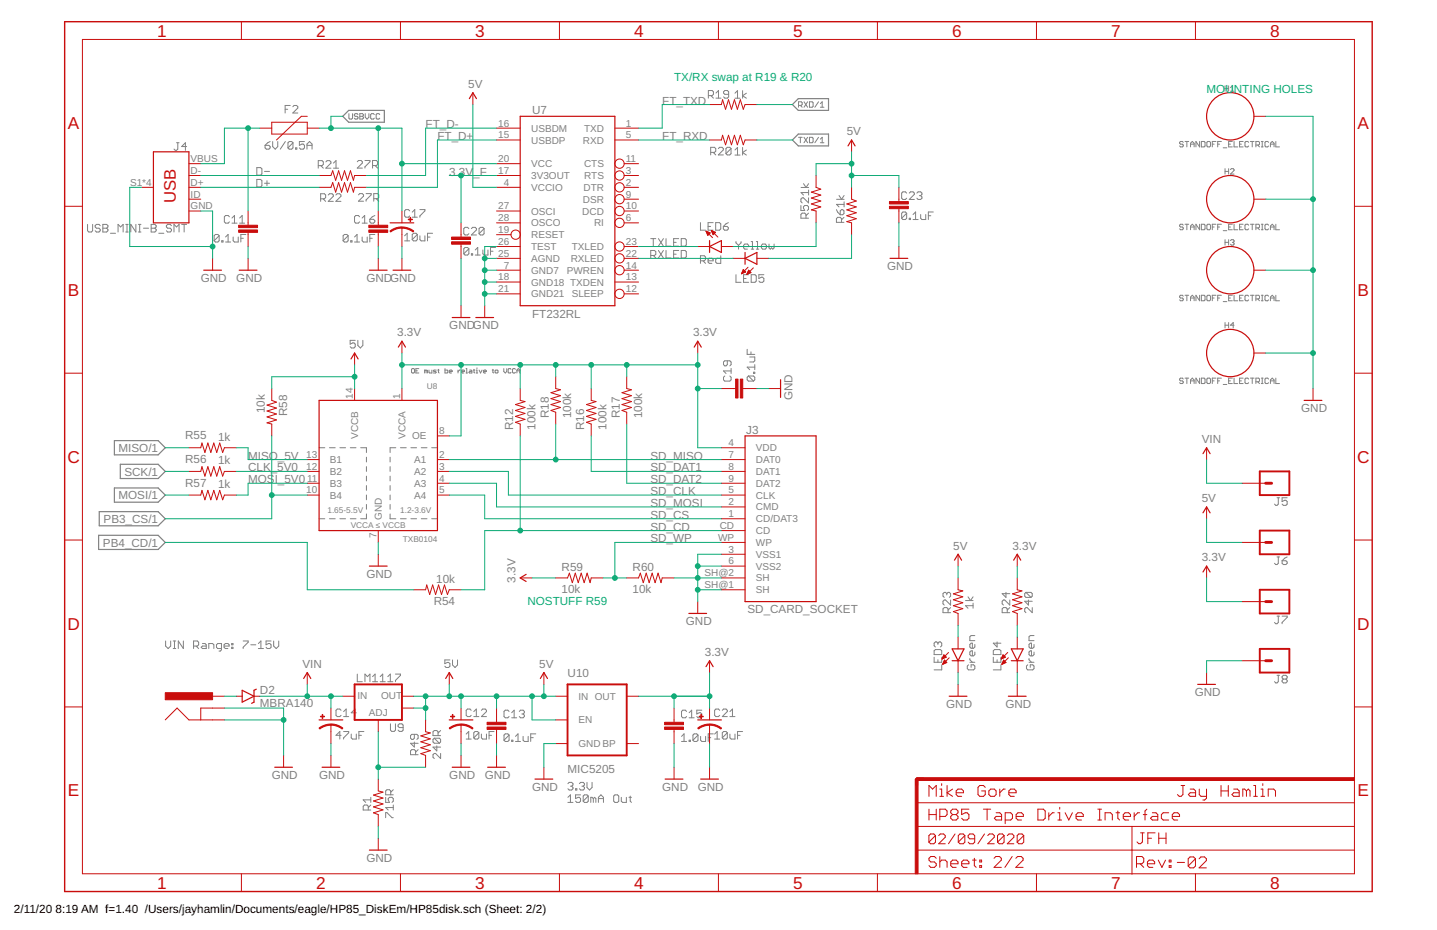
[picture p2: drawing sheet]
<svg xmlns="http://www.w3.org/2000/svg" width="432mm" height="279mm" viewBox="0 0 432 279" stroke-linecap="round" stroke-linejoin="round" font-family="sans-serif">
<defs><g id="words">
<g font-size="5.2" fill="#c90d0c">
<text x="47.2" y="11">1</text>
<text x="95" y="11">2</text>
<text x="142.8" y="11">3</text>
<text x="190.6" y="11">4</text>
<text x="238.3" y="11">5</text>
<text x="286.1" y="11">6</text>
<text x="333.9" y="11">7</text>
<text x="381.7" y="11">8</text>
<text x="20.4" y="38.7">A</text>
<text x="408" y="38.7">A</text>
<text x="20.4" y="88.9">B</text>
<text x="408" y="88.9">B</text>
<text x="20.2" y="139">C</text>
<text x="407.8" y="139">C</text>
<text x="20.2" y="189.1">D</text>
<text x="407.8" y="189.1">D</text>
<text x="20.4" y="239.3">E</text>
<text x="408" y="239.3">E</text>
<text x="47.2" y="267">1</text>
<text x="95" y="267">2</text>
<text x="142.8" y="267">3</text>
<text x="190.6" y="267">4</text>
<text x="238.3" y="267">5</text>
<text x="286.1" y="267">6</text>
<text x="333.9" y="267">7</text>
<text x="381.7" y="267">8</text>
</g>
<text font-size="5" fill="#c90d0c" x="52.9" y="60.9" transform="rotate(-90 52.9 60.9)">USB</text>
<g font-size="3.5" fill="#808080">
<text x="140.7" y="26.4">5V</text>
<text x="159.9" y="34.2">U7</text>
<text x="199" y="31.4">FT_TXD</text>
<text x="127.9" y="38.5">FT_D-</text>
<text x="254.5" y="40.6">5V</text>
<text x="131.4" y="42.1">FT_D+</text>
<text x="199" y="42.1">FT_RXD</text>
<text x="135" y="52.7">3.3V</text>
<text x="142.2" y="52.7">_F</text>
<text x="266.6" y="81.2">GND</text>
<text x="60.3" y="84.7">GND</text>
<text x="71" y="84.7">GND</text>
<text x="110.1" y="84.7">GNDGND</text>
<text x="159.9" y="95.4">FT232RL</text>
<text x="119.3" y="101.1">3.3V</text>
<text x="135" y="99">GNDGND</text>
<text x="208.2" y="101.1">3.3V</text>
<text x="79.5" y="124.2" transform="rotate(-90 79.5 124.2)">10k</text>
<text x="86.3" y="125" transform="rotate(-90 86.3 125)">R58</text>
<text x="164.9" y="125.6" transform="rotate(-90 164.9 125.6)">R18</text>
<text x="171.6" y="125.6" transform="rotate(-90 171.6 125.6)">100k</text>
<text x="186.2" y="125.6" transform="rotate(-90 186.2 125.6)">R17</text>
<text x="192.9" y="125.6" transform="rotate(-90 192.9 125.6)">100k</text>
<text x="238.1" y="120.3" transform="rotate(-90 238.1 120.3)">GND</text>
<text x="391" y="123.8">GND</text>
<text x="55.6" y="132">R55</text>
<text x="154.2" y="129.2" transform="rotate(-90 154.2 129.2)">R12</text>
<text x="160.9" y="129.2" transform="rotate(-90 160.9 129.2)">100k</text>
<text x="175.6" y="129.2" transform="rotate(-90 175.6 129.2)">R16</text>
<text x="182.3" y="129.2" transform="rotate(-90 182.3 129.2)">100k</text>
<text x="224.2" y="130.2">J3</text>
<text x="35.6" y="135.8">MISO/1</text>
<text x="65.5" y="132.4">1k</text>
<text x="361.1" y="133.1">VIN</text>
<text x="37.4" y="142.9">SCK/1</text>
<text x="55.6" y="139.1">R56</text>
<text x="65.5" y="139.5">1k</text>
<text x="74.5" y="141.6">CLK_5V0</text>
<text x="74.5" y="138.1">MISO_5V</text>
<text x="195.4" y="138.1">SD_MISO</text>
<text x="195.4" y="141.6">SD_DAT1</text>
<text x="35.6" y="150">MOSI/1</text>
<text x="55.6" y="146.2">R57</text>
<text x="65.5" y="146.6">1k</text>
<text x="74.5" y="145.2">MOS</text>
<text x="82.5" y="145.2">I_5V0</text>
<text x="195.4" y="148.7">SD_CLK</text>
<text x="195.4" y="145.2">SD_DAT2</text>
<text x="195.4" y="155.8">SD_CS</text>
<text x="195.4" y="152.3">SD_MOSI</text>
<text x="361.1" y="150.9">5V</text>
<text x="31.1" y="157.1">PB3_CS/1</text>
<text x="195.4" y="159.4">SD_CD</text>
<text x="30.9" y="164.2">PB4_CD/1</text>
<text x="195.4" y="163">SD_WP</text>
<text x="286.5" y="165.1">5V</text>
<text x="304.2" y="165.1">3.3V</text>
<text x="110.1" y="173.6">GND</text>
<text x="168.8" y="171.5">R59</text>
<text x="190.1" y="171.5">R60</text>
<text x="361.1" y="168.6">3.3V</text>
<text x="131.1" y="175.1">10k</text>
<text x="154.9" y="175" transform="rotate(-90 154.9 175)">3.3V</text>
<text x="168.8" y="178.2">10k</text>
<text x="190.1" y="178.2">10k</text>
<text x="130.3" y="181.8">R54</text>
<text x="224.6" y="184.3">SD_CARD_SOCKET</text>
<text x="206.1" y="187.8">GND</text>
<text x="211.8" y="197.1">3.3V</text>
<text x="90.9" y="200.6">VIN</text>
<text x="162" y="200.6">5V</text>
<text x="170.5" y="203.5">U10</text>
<text x="78.1" y="208.5">D2</text>
<text x="359" y="209.2">GND</text>
<text x="78.1" y="212.4">MBRA140</text>
<text x="284.3" y="212.7">GND</text>
<text x="302.1" y="212.7">GND</text>
<text x="170.5" y="232.3">MIC5205</text>
<text x="81.7" y="234.1">GND</text>
<text x="95.9" y="234.1">GND</text>
<text x="135" y="234.1">GND</text>
<text x="145.7" y="234.1">GND</text>
<text x="159.9" y="237.6">GND</text>
<text x="199" y="237.6">GND</text>
<text x="209.7" y="237.6">GND</text>
<text x="110.1" y="259">GND</text>
</g>
<g font-size="3.5" fill="#0dab76">
<text x="202.5" y="24.3">TX/RX swap at R19 &amp; R20</text>
<text x="362.6" y="27.8">MOUNTING HOLES</text>
<text x="158.5" y="181.8">NOSTUFF R59</text>
</g>
<g font-size="3.5">
<text x="4.2" y="274.2">2/11/20</text>
<text x="16.7" y="274.2">8:19 AM f=1.40 /Users/jayhamlin/Documents/eagle/HP85_DiskEm/HP85disk.sch (Sheet: 2/2)</text>
</g>
<g font-size="3" fill="#808080">
<text x="149.7" y="38">16</text>
<text x="149.7" y="41.6">15</text>
<text x="159.6" y="39.6">USBDM</text>
<text x="175.5" y="39.6">TXD</text>
<text x="188" y="38">1</text>
<text x="188" y="41.6">5</text>
<text x="159.6" y="43.1">USBDP</text>
<text x="175.1" y="43.1">RXD</text>
<text x="57.3" y="52.2">D-</text>
<text x="57.3" y="48.7">VBUS</text>
<text x="149.7" y="52.2">17</text>
<text x="149.7" y="48.7">20</text>
<text x="159.6" y="53.8">3V3OUT</text>
<text x="159.6" y="50.2">VCC</text>
<text x="175.5" y="50.2">CTS</text>
<text x="175.6" y="53.8">RTS</text>
<text x="188" y="52.2">3</text>
<text x="188" y="48.7">11</text>
<text x="39.1" y="55.8">S1*4</text>
<text x="57.3" y="55.8">D+</text>
<text x="57.3" y="59.3">ID</text>
<text x="151.4" y="55.8">4</text>
<text x="159.6" y="57.4">VCCIO</text>
<text x="175.3" y="57.4">DTR</text>
<text x="188" y="59.3">9</text>
<text x="188" y="55.8">2</text>
<text x="57.3" y="62.9">GND</text>
<text x="149.7" y="62.9">27</text>
<text x="159.6" y="64.5">OSCI</text>
<text x="175" y="64.5">DCD</text>
<text x="175.1" y="60.9">DSR</text>
<text x="188" y="62.9">10</text>
<text x="149.7" y="70">19</text>
<text x="149.7" y="66.5">28</text>
<text x="159.6" y="71.6">RESET</text>
<text x="159.6" y="68">OSCO</text>
<text x="178.5" y="68">RI</text>
<text x="188" y="66.5">6</text>
<text x="149.7" y="77.1">25</text>
<text x="149.7" y="73.6">26</text>
<text x="159.6" y="75.1">TEST</text>
<text x="171.8" y="75.1">TXLED</text>
<text x="188" y="73.6">23</text>
<text x="188" y="77.1">22</text>
<text x="151.4" y="80.7">7</text>
<text x="159.6" y="82.2">GND7</text>
<text x="159.6" y="78.7">AGND</text>
<text x="170.3" y="82.2">PWREN</text>
<text x="171.5" y="78.7">RXLED</text>
<text x="188" y="80.7">14</text>
<text x="149.7" y="84.2">18</text>
<text x="149.7" y="87.8">21</text>
<text x="159.6" y="85.8">GND18 TXDEN</text>
<text x="159.6" y="89.4">GND21</text>
<text x="171.8" y="89.4">SLEEP</text>
<text x="188" y="84.2">13</text>
<text x="188" y="87.8">12</text>
<text x="106" y="119.8" transform="rotate(-90 106 119.8)">14</text>
<text x="120.3" y="119.8" transform="rotate(-90 120.3 119.8)">1</text>
<text x="107.6" y="131.9" transform="rotate(-90 107.6 131.9)">VCCB</text>
<text x="121.8" y="131.9" transform="rotate(-90 121.8 131.9)">VCCA</text>
<text x="131.9" y="130.5">8</text>
<text x="92" y="137.6">13</text>
<text x="123.8" y="132">OE</text>
<text x="131.9" y="137.6">2</text>
<text x="218.9" y="134">4</text>
<text x="218.9" y="137.6">7</text>
<text x="227.2" y="135.6">VDD</text>
<text x="92" y="141.1">12</text>
<text x="99.1" y="139.1">B1</text>
<text x="99.1" y="142.7">B2</text>
<text x="124.5" y="139.1">A1</text>
<text x="124.5" y="142.7">A2</text>
<text x="131.9" y="141.1">3</text>
<text x="218.9" y="141.1">8</text>
<text x="227.2" y="139.1">DAT0</text>
<text x="227.2" y="142.7">DAT1</text>
<text x="92" y="148.2">10</text>
<text x="92.3" y="144.7">11</text>
<text x="99.1" y="146.2">B3</text>
<text x="99.1" y="149.8">B4</text>
<text x="124.5" y="146.2">A3</text>
<text x="124.5" y="149.8">A4</text>
<text x="131.9" y="144.7">4</text>
<text x="131.9" y="148.2">5</text>
<text x="218.9" y="148.2">5</text>
<text x="218.9" y="144.7">9</text>
<text x="227.2" y="149.8">CLK</text>
<text x="227.2" y="146.2">DAT2</text>
<text x="218.9" y="155.3">1</text>
<text x="218.9" y="151.8">2</text>
<text x="227.2" y="153.4">CMD</text>
<text x="113.2" y="161.6" transform="rotate(-90 113.2 161.6)">7</text>
<text x="114.7" y="156.1" transform="rotate(-90 114.7 156.1)">GND</text>
<text x="216.3" y="158.9">CD</text>
<text x="227.2" y="156.9">CD/DAT3</text>
<text x="227.2" y="160.5">CD</text>
<text x="215.8" y="162.5">WP</text>
<text x="218.9" y="166">3</text>
<text x="227.2" y="167.6">VSS1</text>
<text x="227.2" y="164">WP</text>
<text x="211.7" y="173.1">SH@2</text>
<text x="218.9" y="169.6">6</text>
<text x="227.2" y="171.1">VSS2</text>
<text x="211.7" y="176.7">SH@1</text>
<text x="227.2" y="178.2">SH</text>
<text x="227.2" y="174.7">SH</text>
<text x="107.4" y="210.1">IN</text>
<text x="110.8" y="215.2">ADJ</text>
<text x="114.5" y="210.1">OUT</text>
<text x="173.8" y="210.2">IN OUT</text>
<text x="173.8" y="217.4">EN</text>
<text x="173.8" y="224.5">GND BP</text>
</g>
<g font-size="2.5" fill="#808080">
<text x="128.2" y="116.7">U8</text>
<text x="98.4" y="154.1">1.65-5.5V</text>
<text x="120.2" y="154.1">1.2-3.6V</text>
<text x="105.4" y="158.7">VCCA ≤ VCCB</text>
<text x="121" y="163">TXB0104</text>
</g>
</g></defs>
<g fill="none" stroke="#808080" stroke-width=".3">
<path d="M85.7 32.8h.7M87.2 31.7h-1.5v2.3M88 32.1l.4-.4h.7l.4 .4v.3l-1.5 1.6h1.5M104.8 34.1v1.4l.3 .3h.6l.2-.3v-1.4M107.6 34.4l-.3-.3h-.6l-.2 .6 .2 .2h.6l.3 .6-.3 .3h-.6l-.2-.3M108.1 34.1h.8l.3 .3-.3 .5 .3 .6-.3 .3h-.8zM108.1 34.9h.8M109.7 34.1v1.1l.6 .6 .5-.6v-1.1M112.5 34.4l-.3-.3h-.5l-.3 .3v1.1l.3 .3h.5l.3-.3M114.1 34.4l-.3-.3h-.5l-.3 .3v1.1l.3 .3h.5l.3-.3M212.9 28.7h1.1l.4-.4v-.7l-.4-.4h-1.1v2.3M213.6 28.7l.8 .8"/>
<path d="M215.1 28l.8-.8v2.3M215.1 29.5h1.6M218.9 28.3h-1.1l-.4-.3v-.4l.4-.4h.8l.3 .4v1.5l-.3 .4h-.8l-.4-.4M220.9 28l.7-.8v2.3M220.9 29.5h1.5M223.1 27.2v2.3M224.3 28l-1.2 .8 1.2 .7M239.9 31.7h.9l.2-.3v-.5l-.2-.3h-.9v1.6M240.5 31.7l.5 .5M241.6 30.6l1.1 1.6M242.7 30.6l-1.1 1.6M243.2 30.6h.9l.2 .3v1l-.2 .3h-.9z"/>
<path d="M246 30.6l-1.1 1.6M246.5 32.2h1.1M246.5 31.1l.6-.5v1.6M368.1 25.8v1.6M368.1 26.6h1.1M369.2 25.8v1.6M369.7 26.3l.6-.5v1.6M369.7 27.4h1.1M53 42.9h.8M53.4 42.9v1.9l-.4 .4h-.3l-.4-.4M56.1 44h-1.5l1.1-1.1v2.3M77.2 50.4h1.1l.4 .3v1.5l-.4 .4h-1.1z"/>
<path d="M77.2 53.9h1.1l.4 .4v1.5l-.4 .4h-1.1zM79.5 51.5h1.5M79.5 55.1h1.5M79.7 43.7h1.1l.4 .3v.4l-.4 .4h-.8l-.3-.4zM80.2 54.3v1.5M81.2 42.5l-.8 .4-.7 .8M81.9 42.5v1.5l.8 .8 .8-.8v-1.5M85.7 42.5l-1.5 2.3M88 42.9v1.5l-.3 .4h-.8l-.4-.4M88 42.9l-.3-.4h-.8l-.4 .4v1.5M88 42.9l-1.5 1.5M88.8 44.4h.4v.4h-.4z"/>
<path d="M91.5 42.5h-1.5v1.2l.7-.4h.4l.4 .4v.7l-.4 .4h-.8l-.3-.4M92.2 43.7h1.6M92.2 44.8v-1.5l.8-.8 .8 .8v1.5M95.6 49.8h1.2l.4-.4v-.8l-.4-.3h-1.2v2.2M96.4 59.7h1.1l.4-.3v-.8l-.4-.4h-1.1v2.3M96.4 49.8l.8 .7M97.1 59.7l.8 .8M97.9 48.6l.4-.3h.8l.3 .3v.4l-1.5 1.5h1.5M98.6 58.6l.4-.4h.8l.4 .4v.4l-1.6 1.5h1.6M100.2 50.5h1.5M100.2 49l.8-.7v2.2M100.9 58.6l.4-.4h.8l.3 .4v.4l-1.5 1.5h1.5"/>
<path d="M107.4 48.6l.3-.4h.8l.4 .4v.4l-1.5 1.5h1.5M107.7 58.5l.4-.3h.8l.3 .3v.4l-1.5 1.6h1.5M109.7 48.2h1.5v.4l-1.5 1.5v.4M110 58.2h1.5v.3l-1.5 1.6v.4M112 49.7h1.1l.4-.3v-.8l-.4-.4h-1.1v2.3M112.3 59.7h1.1l.4-.4v-.8l-.4-.3h-1.1v2.3M112.7 49.7l.8 .8M113.1 59.7l.7 .8M213.6 45.8h1.1l.4-.4v-.8l-.4-.3h-1.1v2.2M214.3 45.8l.8 .7M215.9 44.6l.3-.3h.8l.4 .3v.4l-1.5 1.5h1.5M219.7 44.6v1.6l-.4 .3h-.8l-.4-.3"/>
<path d="M219.7 44.6l-.4-.3h-.8l-.4 .3v1.6M219.7 44.6l-1.6 1.6M220.9 45.1l.7-.8v2.3M220.9 46.6h1.5M223.1 44.3v2.3M224.3 45.1l-1.2 .7 1.2 .8M239.9 41.3h1.1M240.5 41.3v1.6M240.7 56.3h2.3M241.4 55.2l.8 1.1 .8-1.1M241.6 41.3l1.1 1.6M242.7 41.3l-1.1 1.6"/>
<path d="M243 59.4v1.6l-1.6-1.6h-.4l-.3 .4v.8l.3 .4M243 57.8h-2.3l.7 .8M243 57.1v1.5M243.2 41.3h.9l.2 .2v1.1l-.2 .3h-.9zM246 41.3l-1.1 1.6M246.5 42.9h1.1M246.5 41.8l.6-.5v1.6M251.4 59.9h2.2M252.1 58.7l.8 1.2 .7-1.2M272.4 58l-.3-.4h-.8l-.4 .4v1.5l.4 .4h.8l.3-.4M273.2 58l.4-.4h.8l.3 .4v.4l-1.5 1.5h1.5M275.5 58l.4-.4h.7l.4 .4v.4l-.4 .4"/>
<path d="M276.3 58.8h.3M276.6 58.8l.4 .4v.3l-.4 .4h-.7l-.4-.4M355.6 42.8l-.3-.3h-.6l-.2 .3v.2l.2 .3h.6l.3 .6-.3 .2h-.6l-.2-.2M356.1 42.5h1.1M356.6 42.5v1.6M357.7 43.3h1.1M357.7 44.1v-1.1l.6-.5 .5 .5v1.1M360.5 42.5v1.6l-1.1-1.6v1.6M361 42.5h.8l.3 .3v1.1l-.3 .2h-.8zM362.6 42.8l.3-.3h.6l.2 .3v1.1l-.2 .2h-.6l-.3-.2zM364.3 43.3h.5M365.4 42.5h-1.1v1.6"/>
<path d="M365.9 43.3h.6M367 42.5h-1.1v1.6M367.6 44.4h1M368.1 50.7v1.6M368.1 51.5h1.1M369.2 43.3h.5M369.2 50.7v1.6M369.7 50.9l.3-.2h.6l.2 .2v.3l-1.1 1.1h1.1M370.3 42.5h-1.1v1.6h1.1M370.8 42.5v1.6h1.1M372.5 43.3h.5M373.5 42.5h-1v1.6h1"/>
<path d="M375.2 42.8l-.3-.3h-.5l-.3 .3v1.1l.3 .2h.5l.3-.2M375.7 42.5h1.1M376.3 42.5v1.6M377.4 43.6h.8l.3-.3v-.5l-.3-.3h-.8v1.6M377.9 43.6l.6 .5M379 42.5h.6M379 44.1h.6M379.3 42.5v1.6M381.2 42.8l-.3-.3h-.5l-.3 .3v1.1l.3 .2h.5l.3-.2M381.7 43.3h1.1M381.7 44.1v-1.1l.6-.5 .5 .5v1.1M383.4 42.5v1.6h1.1"/>
<path d="M26.3 67.4v1.9l.4 .4h.8l.3-.4v-1.9M30.1 67.8l-.4-.4h-.7l-.4 .4v.4l.4 .4h.7l.4 .3v.4l-.4 .4h-.7l-.4-.4M30.9 67.4h1.1l.4 .4v.4l-.4 .4 .4 .3v.4l-.4 .4h-1.1zM30.9 68.6h1.1M33.2 70.1h1.5M35.5 69.7v-2.3l.7 .8 .8-.8v2.3M37.8 67.4h.7M37.8 69.7h.7M38.2 67.4v2.3M40.8 67.4v2.3l-1.5-2.3v2.3M41.6 67.4h.8M41.6 69.7h.8"/>
<path d="M42 67.4v2.3M43.1 68.6h1.5M45.4 67.4h1.1l.4 .4v.4l-.4 .4 .4 .3v.4l-.4 .4h-1.1zM45.4 68.6h1.1M47.7 70.1h1.5M51.5 67.8l-.4-.4h-.7l-.4 .4v.4l.4 .4h.7l.4 .3v.4l-.4 .4h-.7l-.4-.4M52.3 69.7v-2.3l.7 .8 .8-.8v2.3M54.6 67.4h1.5M55.3 67.4v2.3M65.8 70.8l-.3-.4h-.8l-.4 .4v1.5M65.8 70.8v1.5l-.3 .4h-.8l-.4-.4M65.8 70.8l-1.5 1.5"/>
<path d="M66.6 72.3h.4v.4h-.4zM67.8 72.7h1.5M67.8 71.2l.7-.8v2.3M68.9 65.1l-.3-.4h-.8l-.4 .4v1.6l.4 .3h.8l.3-.3M69.7 67h1.5M69.7 65.5l.8-.8v2.3M70.1 71.2v1.1l.3 .4h1.2v-1.5M72 67h1.5M72 65.5l.8-.8v2.3M72.4 71.6h.7M73.9 70.4h-1.5v2.3M104.6 70.8l-.4-.4h-.7l-.4 .4v1.5"/>
<path d="M104.6 70.8v1.5l-.4 .4h-.7l-.4-.4M104.6 70.8l-1.5 1.5M105.4 72.3h.4v.4h-.4zM106.5 72.7h1.6M106.5 71.2l.8-.8v2.3M108.1 65.1l-.4-.4h-.8l-.4 .4v1.6l.4 .3h.8l.4-.3M108.8 71.2v1.1l.4 .4h1.1v-1.5M108.8 67h1.5M108.8 65.5l.8-.8v2.3M111.1 71.6h.8M111.1 65.9h1.1l.4 .4v.4l-.4 .3h-.7l-.4-.3zM112.6 70.4h-1.5v2.3"/>
<path d="M112.6 64.7l-.7 .4-.8 .8M121.6 72.4h1.5M121.6 70.8l.7-.7v2.3M123.1 63.4l-.4-.4h-.7l-.4 .4v1.5l.4 .4h.7l.4-.4M123.9 65.3h1.5M123.9 63.7l.7-.7v2.3M125.4 70.5v1.5l-.4 .4h-.8l-.3-.4M125.4 70.5l-.4-.4h-.8l-.3 .4v1.5M125.4 70.5l-1.5 1.5M126.2 70.8v1.2l.4 .4h1.1v-1.6M126.2 63h1.5v.4l-1.5 1.5v.4M128.5 71.2h.7"/>
<path d="M130 70.1h-1.5v2.3M140.9 74.7v1.5l-.4 .4h-.8l-.3-.4M140.9 68.7l-.4-.4h-.8l-.3 .4v1.5l.3 .4h.8l.4-.4M140.9 74.7l-.4-.3h-.8l-.3 .3v1.5M140.9 74.7l-1.5 1.5M141.6 76.2h.4v.4h-.4zM141.6 68.7l.4-.4h.8l.4 .4v.4l-1.6 1.5h1.6M142.8 76.6h1.5M142.8 75.1l.8-.7v2.2M145.1 75.1v1.1l.4 .4h1.1v-1.5M145.5 68.7l-.4-.4h-.8l-.3 .4v1.5M145.5 68.7v1.5l-.4 .4h-.8l-.3-.4"/>
<path d="M145.5 68.7l-1.5 1.5M147.4 75.5h.7M148.9 74.4h-1.5v2.2M195.5 76.8h1.2l.4-.4v-.8l-.4-.4h-1.2v2.3M195.5 71.7h1.6M196.3 71.7v2.3M196.3 76.8l.8 .7M197.8 71.7l1.5 2.3M197.8 75.2l1.5 2.3M199.3 71.7l-1.5 2.3M199.3 75.2l-1.5 2.3M200.1 71.7v2.3h1.6"/>
<path d="M200.1 75.2v2.3h1.6M202.4 72.8h.8M202.4 76.4h.8M203.9 71.7h-1.5v2.3h1.5M203.9 75.2h-1.5v2.3h1.5M204.7 71.7h1.1l.4 .4v1.5l-.4 .4h-1.1zM204.7 75.2h1.1l.4 .4v1.5l-.4 .4h-1.1zM210.5 66.9v2.3h1.5M210.5 78.4h1.1l.4-.4v-.8l-.4-.4h-1.1v2.3M211.2 78.4l.8 .7M212.8 78.4h1.5v-.4l-.4-.4h-.8l-.3 .4v.7l.3 .4h.8M212.8 68h.7"/>
<path d="M214.3 66.9h-1.5v2.3h1.5M215.1 66.9h1.1l.4 .4v1.5l-.4 .4h-1.1zM216.6 76.8v2.3h-1.2l-.3-.4v-.7l.3-.4h1.2M217.4 68h1.1l.4 .4v.4l-.4 .4h-.8l-.3-.4zM218.9 66.9l-1.5 1.1M221.1 72.6v.4l.8 .7M221.9 73.7v1.1M222.7 72.6v.4l-.8 .7M223.4 74.1h1.6v-.4l-.4-.4h-.8l-.4 .4v.8l.4 .3h.8M225.7 74.8h.8M225.7 72.6h.4v2.2M227.3 74.8h.7"/>
<path d="M227.3 72.6h.3v2.2M228.8 73.7l.4-.4h.7l.4 .4v.8l-.4 .3h-.7l-.4-.3zM231.1 73.3v1.2l.4 .3 .3-.3 .4 .3 .4-.3v-1.2M240.7 61.7v1.5h1.1l-.4-1.1 .4-.4h.8l.4 .4v.8l-.4 .3M242.2 65.6v-1.2l-.4-.4h-.8l-.3 .4v1.2h2.3M243 64l-.8 .8M251.3 63l.4 .8 .8 .7M252.5 63.4l.4-.4h.3l.4 .4v.7l-.4 .4h-.7zM252.9 66.8v-1.1l-.4-.4h-.8l-.4 .4v1.1h2.3M253.6 65.3l-.7 .8M253.6 61.4h-2.2l.7 .8M253.6 60.6v1.6"/>
<path d="M272.4 64.1l-.3-.4h-.8l-.4 .4v1.5M272.4 64.1v1.5l-.3 .4h-.8l-.4-.4M272.4 64.1l-1.5 1.5M273.2 65.6h.4v.4h-.4zM274.4 66h1.5M274.4 64.5l.7-.8v2.3M276.6 64.5v1.1l.4 .4h1.2v-1.5M279 64.8h.7M280.5 63.7h-1.5v2.3M355.6 67.6l-.3-.2h-.6l-.2 .2v.3l.2 .3h.6l.3 .5-.3 .3h-.6l-.2-.3M356.1 67.4h1.1M356.6 67.4v1.6"/>
<path d="M357.7 69v-1.1l.6-.5 .5 .5v1.1M357.7 68.2h1.1M360.5 67.4v1.6l-1.1-1.6v1.6M361 67.4h.8l.3 .2v1.1l-.3 .3h-.8zM362.9 67.4h.6l.2 .2v1.1l-.2 .3h-.6l-.3-.3v-1.1zM364.3 68.2h.5M365.4 67.4h-1.1v1.6M365.9 68.2h.6M367 67.4h-1.1v1.6M367.6 69.3h1M368.1 72v1.6M368.1 72.8h1.1"/>
<path d="M369.2 72v1.6M369.2 68.2h.5M369.7 72.3l.3-.3h.6l.2 .3-.2 .5M370.3 67.4h-1.1v1.6h1.1M370.3 72.8h.3M370.6 72.8l.2 .3-.2 .5h-.6l-.3-.2M370.8 67.4v1.6h1.1M372.5 68.2h.5M373.5 67.4h-1v1.6h1M375.2 67.6l-.3-.2h-.5l-.3 .2v1.1l.3 .3h.5l.3-.3M375.7 67.4h1.1M376.3 67.4v1.6"/>
<path d="M377.4 68.5h.8l.3-.3v-.6l-.3-.2h-.8v1.6M377.9 68.5l.6 .5M379 67.4h.6M379 69h.6M379.3 67.4v1.6M381.2 67.6l-.3-.2h-.5l-.3 .2v1.1l.3 .3h.5l.3-.3M381.7 69v-1.1l.6-.5 .5 .5v1.1M381.7 68.2h1.1M383.4 67.4v1.6h1.1M221.1 82.5v2.3h1.6M223.4 83.7h.8M225 82.5h-1.6v2.3h1.6"/>
<path d="M225.7 82.5h1.2l.3 .4v1.5l-.3 .4h-1.2zM229.5 82.5h-1.5v1.2l.8-.4h.4l.3 .4v.7l-.3 .4h-.8l-.4-.4M355.6 89l-.3-.3h-.6l-.2 .6 .2 .2h.6l.3 .6-.3 .3h-.6l-.2-.3M356.1 88.7h1.1M356.6 88.7v1.7M357.7 90.4v-1.1l.6-.6 .5 .6v1.1M357.7 89.5h1.1M360.5 88.7v1.7l-1.1-1.7v1.7M361 88.7h.8l.3 .3v1.1l-.3 .3h-.8zM362.9 88.7h.6l.2 .3v1.1l-.2 .3h-.6l-.3-.3v-1.1zM364.3 89.5h.5M365.4 88.7h-1.1v1.7"/>
<path d="M365.9 89.5h.6M367 88.7h-1.1v1.7M367.6 90.6h1M368.1 96.9v1.6M368.1 97.7h1.1M369.2 96.9v1.6M369.2 89.5h.5M370.3 88.7h-1.1v1.7h1.1M370.8 88.7v1.7h1.1M370.8 97.7h-1.1l.9-.8v1.6M372.5 89.5h.5M373.5 88.7h-1v1.7h1"/>
<path d="M375.2 89l-.3-.3h-.5l-.3 .3v1.1l.3 .3h.5l.3-.3M375.7 88.7h1.1M376.3 88.7v1.7M377.4 89.8h.8l.3-.3v-.5l-.3-.3h-.8v1.7M377.9 89.8l.6 .6M379 88.7h.6M379 90.4h.6M379.3 88.7v1.7M381.2 89l-.3-.3h-.5l-.3 .3v1.1l.3 .3h.5l.3-.3M381.7 90.4v-1.1l.6-.6 .5 .6v1.1M381.7 89.5h1.1M383.4 88.7v1.7h1.1"/>
<path d="M106.7 102.3h-1.5v1.1l.8-.4h.4l.3 .4v.8l-.3 .3h-.8l-.4-.3M107.5 102.3v1.5l.8 .7 .7-.7v-1.5M123.7 111l.2-.3 .6 .3v.8l-.2 .3-.6-.3zM125 111.4h.4M125.9 110.7h-.9v1.4h.9M128 111.4l-.4-.2v.9M128 111.4v.7M128 111.4l.2-.2 .3 .2v.7M128.9 111.2v.6l.2 .3h.7v-.9M131.1 111.2h-.7l-.2 .2 .2 .2 .7 .2-.2 .3h-.7M131.5 111.2h.5M131.7 111v.8l.3 .3"/>
<path d="M133.7 110.7v1.4h.7l.2-.3-.2-.6h-.7M135 111.6h.9l-.2-.4-.7 .2v.4l.7 .3M137.6 111.2v.9M138.3 111.2l-.7 .4M138.7 111.6h.9l-.2-.4-.7 .2v.4l.7 .3M140 110.7h.3v1.4M140 112.1h.5M141.1 111.2l.7 .2v.7h-.7l-.2-.3 .2-.2h.7M142.2 111.2h.5M142.4 111v.8l.3 .3M143.1 112.1h.4M143.1 111.2h.2v.9"/>
<path d="M143.3 110.5v.2M144 111.2l.4 .9 .4-.9M145.3 111.6h.9l-.3-.4-.6 .2v.4l.6 .3M147.9 111.2h.4M148.1 111v.8l.2 .3M148.8 111.4l.6-.2 .2 .6-.6 .3zM151.4 110.7v.9l.4 .5 .5-.5v-.9M153.6 111l-.2-.3-.7 .3v.8l.2 .3 .7-.3M154.9 111l-.2-.3-.7 .3v.8l.2 .3 .7-.3M155.3 111.4h.9M155.3 112.1v-.9l.4-.5 .5 .5v.9M217.8 113l-.4 .3v.8l.4 .4h1.5l.4-.4v-.8l-.4-.3"/>
<path d="M218.5 108.4v1.1l-.3 .4h-.4l-.4-.4v-.7l.4-.4h1.5l.4 .4v.7l-.4 .4M219.7 111.4h-2.3l.8 .8M219.7 110.7v1.5M224.5 104.9v1.6h2.3M224.9 113l-.4 .3v.8l.4 .4h1.5M224.9 113h1.5l.4 .3v.8l-.4 .4M224.9 113l1.5 1.5M225.3 107.3h1.5v1.1l-.4 .4h-1.1M225.7 105.7v.8M226.4 111.8h.4v.4h-.4zM226.8 109.5v1.6M226.8 110.3h-2.3l.8 .8"/>
<path d="M355.6 113.9l-.3-.3h-.6l-.2 .3v.3l.2 .2h.6l.3 .6-.3 .2h-.6l-.2-.2M356.1 113.6h1.1M356.6 113.6v1.6M357.7 115.2v-1l.6-.6 .5 .6v1M357.7 114.4h1.1M360.5 113.6v1.6l-1.1-1.6v1.6M361 113.6h.8l.3 .3v1.1l-.3 .2h-.8zM362.9 113.6h.6l.2 .3v1.1l-.2 .2h-.6l-.3-.2v-1.1zM364.3 114.4h.5M365.4 113.6h-1.1v1.6M365.9 114.4h.6M367 113.6h-1.1v1.6"/>
<path d="M367.6 115.5h1M369.2 114.4h.5M370.3 113.6h-1.1v1.6h1.1M370.8 113.6v1.6h1.1M372.5 114.4h.5M373.5 113.6h-1v1.6h1M375.2 113.9l-.3-.3h-.5l-.3 .3v1.1l.3 .2h.5l.3-.2M375.7 113.6h1.1M376.3 113.6v1.6M377.4 114.7h.8l.3-.3v-.5l-.3-.3h-.8v1.6M377.9 114.7l.6 .5M379 113.6h.6"/>
<path d="M379 115.2h.6M379.3 113.6v1.6M381.2 113.9l-.3-.3h-.5l-.3 .3v1.1l.3 .2h.5l.3-.2M381.7 115.2v-1l.6-.6 .5 .6v1M381.7 114.4h1.1M383.4 113.6v1.6h1.1M95.9 134.5h1.7M99 134.5h1.7M102.1 134.5h1.7M105.3 134.5h1.7M108.4 134.5h1.7v1.5M110.1 137.4v1.4"/>
<path d="M117.2 137.4v1.4M118.9 134.5h-1.7v1.5M120.3 134.5h1.8M123.5 134.5h1.7M126.6 134.5h1.7M129.7 134.5h1.7M95.9 155.9h1.7M99 155.9h1.7M102.1 155.9h1.7M105.3 155.9h1.7M110.1 154.4v1.5h-1.7M110.1 140.2v1.4"/>
<path d="M110.1 143v1.5M110.1 145.9v1.4M110.1 148.7v1.5M110.1 151.6v1.4M117.2 154.4v1.5h1.7M117.2 140.2v1.4M117.2 143v1.5M117.2 145.9v1.4M117.2 148.7v1.5M117.2 151.6v1.4M120.3 155.9h1.8M123.5 155.9h1.7"/>
<path d="M126.6 155.9h1.7M129.7 155.9h1.7M383.7 149.5h.8M384.1 149.5v1.9l-.4 .4h-.4l-.3-.4M386.8 149.5h-1.5v1.2l.7-.4h.4l.4 .4v.7l-.4 .4h-.8l-.3-.4M284.5 178.4l-.4-.4h-.4l-.3 .4v.7l.3 .4M284.5 178.4l.4-.4h.4l.3 .4v.7l-.3 .4M284.5 178.4v.3M290.9 179.3l.7 1.1 .8-1.1M302.3 178v1.5l-1.2-1.1h2.3M308.3 178h1.5l.4 .4v.7l-.4 .4M308.3 178l-.4 .4v.7l.4 .4h1.5"/>
<path d="M308.3 178l1.5 1.5M383.7 167.3h.8M384.1 167.3v1.9l-.4 .4h-.4l-.3-.4M385.3 168.5h1.1l.4 .3v.4l-.4 .4h-.8l-.3-.4zM386.8 167.3l-.8 .4-.7 .8M49.8 192.6v1.5l.7 .7 .8-.7v-1.5M52 194.8h.8M52 192.6h.8M52.4 192.6v2.2M55.1 192.6v2.2l-1.5-2.2v2.2M58.2 194.1h1.1l.4-.4v-.7l-.4-.4h-1.1v2.2M58.9 194.1l.8 .7"/>
<path d="M60.8 193.3h.8l.4 .4v1.1h-1.2l-.3-.3 .3-.4h1.2M62.7 194.8v-1.5h1.2l.4 .4v1.1M66.5 194.8h-1.1l-.4-.3v-.8l.4-.4h1.1v1.9l-.3 .4h-.4M67.3 194.1h1.6v-.4l-.4-.4h-.8l-.4 .4v.8l.4 .3h.8M69.6 194.5h.4v.3h-.4zM69.6 193.3h.4v.4h-.4zM73.1 192.6h1.5v.4l-1.5 1.5v.3M75.4 193.7h1.5M77.6 194.8h1.6M77.6 193.3l.8-.7v2.2M81.4 192.6h-1.5v1.1l1.2-.4 .3 .4v.8l-.3 .3h-.8l-.4-.3M82.2 192.6v1.5l.8 .7 .8-.7v-1.5"/>
<path d="M135.2 198.3h-1.5v1.1l.7-.4h.4l.4 .4v.8l-.4 .3h-.8l-.3-.3M136 198.3v1.5l.7 .7 .8-.7v-1.5M280.7 197.4v1.6h2.3v-1.6M280.7 195.5l.4-.3h1.5l.4 .3v1.2h-2.3zM281.8 193.2l.4-.4h.4l.4 .4v.8l-.4 .4M281.8 193.2l-.3-.4h-.4l-.4 .4v.8l.4 .4M281.8 193.2v.4M281.8 198.2v.8M283 199.7v1.6h-2.3M284.9 184.1v-1.2l-.4-.4h-.8l-.3 .4v1.2h2.2M285.6 180.3v1.5l-1.5-1.5h-.4l-.3 .3v.8l.3 .4M285.6 182.5l-.7 .8"/>
<path d="M290.1 180.4h2.3M291 199.7l-.3 .4v.8l.3 .4h1.5l.4-.4v-.8l-.4-.4h-.7v.8M291.4 199h1.5M291.4 197.8v.4l.8 .8M292.4 182h-2.3l.8 .7M292.4 181.2v1.5M292.9 193.6v.8l-.4 .4h-.7l-.4-.4v-.8l.4-.4h.4v1.6M292.9 195.9v.8l-.4 .3h-.7l-.4-.3v-.8l.4-.4h.4v1.5M292.9 190.9h-1.1l-.4 .4v1.2h1.5M298.5 197.4v1.6h2.3v-1.6M298.5 195.5l.4-.3h1.5l.4 .3v1.2h-2.3zM299.6 192.8v1.6l-1.1-1.2h2.3"/>
<path d="M299.6 198.2v.8M300.8 199.7v1.6h-2.3M302.7 184.1v-1.2l-.4-.4h-.8l-.4 .4v1.2h2.3M303.4 180.3v1.5l-1.5-1.5h-.4l-.4 .3v.8l.4 .4M303.4 182.5l-.7 .8M308.8 199.7l-.4 .4v.8l.4 .4h1.5l.4-.4v-.8l-.4-.4h-.7v.8M309 180.3v1.5l-1.1-1.2h2.3M309.2 199h1.5M309.2 197.8v.4l.7 .8M310.2 182.5v1.6l-1.5-1.6h-.4l-.4 .4v.8l.4 .4M310.7 195.9v.8l-.4 .3h-.7l-.4-.3v-.8l.4-.4h.3v1.5M310.7 193.6v.8l-.4 .4h-.7l-.4-.4v-.8l.4-.4h.3v1.6"/>
<path d="M310.7 190.9h-1.1l-.4 .4v1.2h1.5M383.7 185.1h.8M384.1 185.1v1.9l-.4 .4h-.4l-.3-.4M385.3 185.1h1.5v.4l-1.5 1.5v.4M102.5 213.4l-.4-.4h-.8l-.3 .4v1.5l.3 .4h.8l.4-.4M103.3 219.8h1.5v.4l-1.5 1.5v.3M103.3 213.8l.7-.8v2.3M103.3 215.3h1.5M107.1 214.1h-1.6l1.2-1.1v2.3M107.4 202.5v2.3h1.5M109.3 219.8h-1.5v2.2M109.7 204.8v-2.3l.7 .8 .8-.8v2.3"/>
<path d="M112 204.8h1.5M112 203.3l.7-.8v2.3M114.2 204.8h1.6M114.2 203.3l.8-.8v2.3M116.5 204.8h1.5M116.5 203.3l.8-.8v2.3M117.3 217.5v1.9l.4 .3h.7l.4-.3v-1.9M118.8 202.5h1.5v.4l-1.5 1.5v.4M121.1 218.6h-1.1l-.4-.4v-.4l.4-.3h.8l.3 .3v1.6l-.3 .3h-.8l-.4-.3M132.4 219.5l-.8 .7M141.6 213.4l-.4-.4h-.7l-.4 .4v1.5l.4 .4h.7l.4-.4M142.4 215.3h1.5"/>
<path d="M142.4 213.8l.7-.8v2.3M144.7 213.4l.3-.4h.8l.4 .4v.4l-1.5 1.5h1.5M148.5 219.8h-1.5v2.2M153 213.7l-.4-.3h-.8l-.4 .3v1.6l.4 .3h.8l.4-.3M153.8 215.6h1.5M153.8 214.1l.7-.7v2.2M156 213.7l.4-.3h.8l.4 .3v.4l-.4 .4M156.8 214.5h.4M157.2 214.5l.4 .4v.4l-.4 .3h-.8l-.4-.3M206.3 213.7l-.4-.3h-.7l-.4 .3v1.6l.4 .3h.7l.4-.3M207.1 215.6h1.5M207.1 214.1l.7-.7v2.2"/>
<path d="M210.9 213.4h-1.5v1.1l.7-.4h.4l.4 .4v.8l-.4 .3h-.7l-.4-.3M216.3 213.4l-.4-.4h-.8l-.4 .4v1.5l.4 .4h.8l.4-.4M217 213.4l.4-.4h.8l.3 .4v.4l-1.5 1.5h1.5M219.3 215.3h1.6M219.3 213.8l.8-.8v2.3M223.1 219.8h-1.5v2.2M383.7 202.9h.8M384.1 202.9v1.9l-.4 .4h-.4l-.3-.4M385.6 204l-.3 .4v.4l.3 .4h.8l.4-.4v-.4l-.4-.4M385.6 204l-.3-.4v-.3l.3-.4h.8l.4 .4v.3l-.4 .4M385.6 204h.8M102.5 220.9h-1.5l1.1-1.1v2.2"/>
<path d="M105.5 220.5v1.2l.4 .3h1.2v-1.5M107.8 220.9h.8M111.4 239.5v1.6M115.9 239.5v1.6h1.1l-.4-1.2 .4-.4h.8l.4 .4v.8l-.4 .4M117.4 238.8v-1.2l-.4-.3h-.7l-.4 .3v1.2h2.3M118.2 237.3l-.8 .7M124.5 220.6v1.2l-.4 .3h-.4l-.3-.3v-.8l.3-.4h1.6l.3 .4v.8l-.3 .3M124.5 222.9v1.5l-1.1-1.1h2.2M124.9 226.7v-1.1l-.4-.4h-.8l-.3 .4v1.1h2.2M125.6 225.2l-.7 .8M130.5 221.8h1.5l.4 .3v.8l-.4 .4M130.5 221.8l-.4 .3v.8l.4 .4h1.5"/>
<path d="M130.5 221.8l1.5 1.5M131.3 224.1v1.5l-1.2-1.1h2.3M131.6 221v-1.1l-.3-.4h-.8l-.4 .4v1.1h2.3M132.4 226.4v1.5l-1.5-1.5h-.4l-.4 .3v.8l.4 .4M140.1 220.5l.7-.7v2.2M140.1 222h1.5M143.9 220.2v1.5l-.4 .3h-.8l-.3-.3M143.9 220.2l-.4-.4h-.8l-.3 .4v1.5M143.9 220.2l-1.5 1.5M144.7 220.5v1.2l.3 .3h1.2v-1.5M147 220.9h.7M153 220.9l-.4-.4h-.8l-.4 .4v1.5"/>
<path d="M153 220.9v1.5l-.4 .4h-.8l-.4-.4M153 220.9l-1.6 1.5M153.8 222.4h.3v.4h-.3zM154.9 222.8h1.5M154.9 221.2l.8-.7v2.3M157.2 221.2v1.2l.4 .4h1.1v-1.6M159.5 221.6h.7M161 220.5h-1.5v2.3M170.6 235.4l.4-.3h.8l.4 .3v.4l-.4 .4M170.6 239.5l.8-.7v2.3M171.4 236.2h.4M171.8 236.2l.4 .4v.4l-.4 .3h-.8l-.4-.3"/>
<path d="M173 237h.3v.3h-.3zM174.1 235.4l.4-.3h.7l.4 .3v.4l-.4 .4M174.5 238.8h-1.5v1.1l.7-.4h.4l.4 .4v.8l-.4 .4h-.8l-.3-.4M174.9 236.2h.3M175.2 236.2l.4 .4v.4l-.4 .3h-.7l-.4-.3M176.4 235.1v1.5l.7 .7 .8-.7v-1.5M176.8 239.2v1.5l-.4 .4h-.8l-.4-.4M176.8 239.2l-.4-.4h-.8l-.4 .4v1.5M176.8 239.2l-1.6 1.5M178.3 239.9l.4-.4 .3 .4v1.2M178.3 239.9l-.4-.4h-.4v1.6M178.3 239.9v1.2"/>
<path d="M179.8 239.9h1.5M184.4 239.2l.4-.4h.7l.4 .4v1.5l-.4 .4h-.7l-.4-.4zM186.7 239.5v1.2l.4 .4h1.1v-1.6M189 239.5h.7M189.4 239.2v1.5l.3 .4M204.8 222.8h1.5M204.8 221.2l.7-.7v2.3M207.1 222.4h.4v.4h-.4zM209.7 220.9l-.3-.4h-.8l-.4 .4v1.5M209.7 220.9v1.5l-.3 .4h-.8l-.4-.4M209.7 220.9l-1.5 1.5M210.5 221.2v1.2l.4 .4h1.1v-1.6"/>
<path d="M212.8 221.6h.8M214.3 220.5h-1.5v2.3M214.7 222h1.6M214.7 220.5l.8-.7v2.2M218.5 220.2v1.5l-.3 .3h-.8l-.4-.3M218.5 220.2l-.3-.4h-.8l-.4 .4v1.5M218.5 220.2l-1.5 1.5M219.3 220.5v1.2l.4 .3h1.2v-1.5M221.6 220.9h.8M110.7 243.4v-1.2l-.4-.3h-.8l-.4 .3v1.2h2.3M111.4 241.9l-.7 .7M111.4 240.3h-2.3l.8 .8"/>
<path d="M115.9 245.7v-1.6h.4l1.5 1.6h.4M118.2 242.6h-2.3l.7 .8M118.2 241.9v1.5M170.6 241.1h1.6M179.8 241.1v-1.6l.8-.7 .7 .7v1.6"/>
</g>
<path d="M103 34.9l1.8-1.7h10.7v3.5h-10.7zM238.1 31.4l1.8-1.8h9.1v3.6h-9.1zM238.1 42.1l1.8-1.8h9.1v3.5h-9.1zM34.4 132.4h13.1l2.2 2.1-2.2 2.2h-13.1zM36.2 139.5h11.3l2.2 2.1-2.2 2.2h-11.3zM29.8 153.7h17.7l2.2 2.2-2.2 2.1h-17.7zM34.4 146.6h13.1l2.2 2.1-2.2 2.2h-13.1zM29.6 160.8h17.9l2.2 2.2-2.2 2.1h-17.9z" fill="none" stroke="#808080" stroke-width=".36"/>
<g fill="none" stroke="#c90d0c" stroke-width=".3">
<path d="M24.8 11.9h382.2v250.6h-382.2zM72.5 6.5v5.4M120.3 6.5v5.4M168.1 6.5v5.4M215.9 6.5v5.4M263.7 6.5v5.4M311.4 6.5v5.4M359.2 6.5v5.4M78.1 38.5h3.6M81.7 36.7h10.6v3.6h-10.6zM92.3 34.9h-1.7l-7.5 7.2M92.3 38.5h3.6"/>
<path d="M142.1 27.9v3.5M149.2 38.5h7.1M184.8 38.5h7.1M213.2 31.4h3.6l.3-1.4 .9 2.8 .9-2.8 .9 2.8 .9-2.8 .9 2.8 .9-2.8 .9 2.8 .5-1.4h3.5M376.8 34.9h3.5M42.5 56.3h3.6M56.8 52.7h3.5M56.8 56.3h3.5M56.8 59.8h3.5M56.8 49.2h3.5M95.9 52.7h3.5l.6-1.4 .9 2.9 .8-2.9 .9 2.9 .9-2.9 .9 2.9 .9-2.9 .9 2.9 .4-1.5h3.5M95.9 56.3h3.5l.6-1.4 .9 2.8 .8-2.8 .9 2.8 .9-2.8 .9 2.8 .9-2.8 .9 2.8 .4-1.4h3.5"/>
<path d="M149.2 42.1h7.1M149.2 52.7h7.1M149.2 56.3h7.1M149.2 49.2h7.1M184.8 42.1h7.1M187.5 52.7h4.4M187.5 56.3h4.4M187.5 59.8h4.4M187.5 49.2h4.4M213.2 42.1h3.6l.3-1.5 .9 2.9 .9-2.9 .9 2.9 .9-2.9 .9 2.9 .9-2.9 .9 2.9 .5-1.4h3.5M245.2 52.7v3.6l1.4 .5-2.8 .9 2.8 .9-2.8 .9 2.8 .9-2.8 .9 2.8 .9-2.8 .9 1.4 .3v3.6M255.9 56.3v3.5l1.4 .6-2.8 .9 2.8 .9-2.8 .9 2.8 .8-2.8 .9 2.8 .9-2.8 .9 1.4 .4v3.5"/>
<path d="M255.9 42.1v3.5M270.1 56.3v4.3M376.8 59.8h3.5M19.4 62h5.4M56.8 63.4h3.5M63.9 77.6v3.6M74.5 63.4v4.3M74.5 69.8v4.3M74.5 77.6v3.6M113.7 63.4v4.3M113.7 69.8v4.3M113.7 77.6v3.6"/>
<path d="M120.8 63.4v3.6M120.8 68.4v5.7M120.8 77.6v3.6M138.5 67v4.2M138.5 73.4v4.2M149.2 77.6h7.1M149.2 74.1h7.1M149.2 70.5h4.3M149.2 63.4h7.1M149.2 67h7.1M187.5 77.6h4.4M187.5 74.1h4.4"/>
<path d="M187.5 63.4h4.4M187.5 67h4.4M209.7 74.1h3.5M212.2 69.4l1.9 2M212.2 69.4l1.2 .6-.7 .7M212.2 69.4l.5 1.3M212.2 69.6h.3M212.3 69.8h.6M212.4 70h.9M212.4 70.1h.8M212.5 70.3h.5M212.6 70.5h.3"/>
<path d="M212.7 70.7h.1M213.7 69.3l2 1.9M213.7 69.3l1.3 .5-.7 .7M213.7 69.3l.6 1.2M213.8 69.4h.3M213.9 69.6h.6M214 69.8h.9M214 70h.8M214.1 70.1h.6M214.2 70.3h.3M214.3 70.5h.1M216.8 74.1h3.5"/>
<path d="M220.3 77.6h3.6M227.4 77.6h3.6M270.1 62.7v4.3M270.1 74.1v3.5M407 62h5.3M138.5 91.8v3.6M145.6 91.8v3.6M149.2 81.2h7.1M149.2 84.7h7.1M149.2 88.3h7.1M184.8 84.7h7.1M187.5 81.2h4.4"/>
<path d="M187.5 88.3h4.4M222.9 82.1h.2M222.9 81.9h.6M223 81.8h.9M223.1 81.6h.8M223.2 81.4h.6M223.3 81.2h.3M223.3 81h.1M223.4 81l.7 .7-1.3 .6zM224.5 82.3h.2M224.5 82.1h.6M224.6 81.9h.9"/>
<path d="M224.7 81.8h.8M224.8 80.3l-2 2M224.8 81.6h.5M224.9 81.4h.3M224.9 81.2h.1M225 81.2l.7 .7-1.3 .5M225 81.2l-.6 1.2M226.4 80.5l-2 1.9M376.8 81.2h3.5M19.4 112.1h5.4M81.7 116.7v3.6l1.4 .5-2.9 .9 2.9 .9-2.9 .9 2.9 .9-2.9 .9 2.9 .9-2.9 .8 1.5 .4v3.6M106.6 106.1v3.5"/>
<path d="M106.6 116.7v3.6M120.8 102.5v3.6M120.8 116.7v3.6M156.3 116.7v3.6l1.5 .3-2.9 .9 2.9 .9-2.9 .9 2.9 .9-2.9 .9 2.9 .9-2.9 .9 1.4 .5v3.6M167 113.2v3.5l1.4 .4-2.8 .9 2.8 .9-2.8 .9 2.8 .8-2.8 .9 2.8 .9-2.8 .9 1.4 .5v3.6M177.7 116.7v3.6l1.4 .3-2.9 .9 2.9 .9-2.9 .9 2.9 .9-2.9 .9 2.9 .9-2.9 .9 1.5 .5v3.6M188.3 113.2v3.5l1.4 .4-2.8 .9 2.8 .9-2.8 .9 2.8 .8-2.8 .9 2.8 .9-2.8 .9 1.4 .5v3.6M209.7 102.5v3.6M216.8 116.7h4.2M223.2 116.7h4.2M231 116.7h3.5M376.8 106.1h3.5"/>
<path d="M394.5 116.7v3.6M407 112.1h5.3M56.8 134.5h3.5l.4-1.4 .9 2.8 .9-2.8 .9 2.8 .8-2.8 .9 2.8 .9-2.8 .9 2.8 .5-1.4h3.6M92.3 138.1h3.6M131.4 138.1h3.6M131.4 131h3.6M216.8 138.1h7.1M216.8 134.5h7.1M362.6 134.5v3.6M56.8 141.6h3.5l.4-1.4 .9 2.8 .9-2.8 .9 2.8 .8-2.8 .9 2.8 .9-2.8 .9 2.8 .5-1.4h3.6M56.8 148.7h3.5l.4-1.4 .9 2.9 .9-2.9 .9 2.9 .8-2.9 .9 2.9 .9-2.9 .9 2.9 .5-1.5h3.6M92.3 141.6h3.6"/>
<path d="M92.3 145.2h3.6M92.3 148.7h3.6M113.7 159.4v3.6M131.4 141.6h3.6M131.4 145.2h3.6M131.4 148.7h3.6M216.8 141.6h7.1M216.8 145.2h7.1M216.8 148.7h7.1M216.8 155.9h7.1M216.8 152.3h7.1M216.8 159.4h7.1"/>
<path d="M362.6 152.3v3.6M373.2 145.2h7.1M19.4 162.2h5.4M113.7 166.5v3.6M124.3 177.2h3.6l.3-1.5 .9 2.9 .9-2.9 .9 2.9 .9-2.9 .9 2.9 .9-2.9 .9 2.9 .5-1.4h3.5M156.3 173.6h3.6M167 173.6h3.5l.6-1.4 .9 2.8 .9-2.8 .9 2.8 .8-2.8 .9 2.8 .9-2.8 .9 2.8 .4-1.4h3.5M188.3 173.6h3.6l.5-1.4 .9 2.8 .9-2.8 .9 2.8 .9-2.8 .8 2.8 .9-2.8 .9 2.8 .4-1.4h3.5M216.8 166.5h7.1M216.8 170.1h7.1M216.8 163h7.1M216.8 177.2h7.1"/>
<path d="M216.8 173.6h7.1M287.9 166.5v3.6M287.9 173.6v3.6l1.4 .3-2.8 .9 2.8 .9-2.8 .9 2.8 .9-2.8 .9 2.8 .9-2.8 .8 1.4 .6v3.6M305.7 166.5v3.6M305.7 173.6v3.6l1.4 .3-2.9 .9 2.9 .9-2.9 .9 2.9 .9-2.9 .9 2.9 .9-2.9 .8 1.5 .6v3.6M362.6 170.1v3.5M373.2 163h7.1M407 162.2h5.3M209.7 180.7v3.6M213.2 198.5v3.6M283.1 198h.1M283.2 197.8h.3"/>
<path d="M283.3 197.6h.7M283.3 197.4h1M283.3 199.4h.3M283.4 197.3h.7M283.4 199.2h.6M283.5 197.1h.5M283.5 199.1h1M283.5 196.9h.3M283.6 198.9h.8M283.6 198.7h.6M283.7 198.5h.3M283.8 198.3l-.5 1.3"/>
<path d="M283.8 198.3l.7 .8M283.8 198.3v.1M284.3 197.4l-.7-.7-.5 1.3M284.3 197.4l-1.2 .6M284.5 199.1l-1.2 .5M285 196l-1.9 2M285.2 197.6l-1.9 2M287.9 191.4v3.5M287.9 198.5v3.6M300.9 198h.1M300.9 197.8h.4M301 197.6h.7"/>
<path d="M301.1 197.4h1M301.1 199.4h.3M301.2 197.3h.7M301.2 199.2h.6M301.2 197.1h.5M301.3 199.1h.9M301.3 196.9h.2M301.3 198.9h.8M301.4 196.7l.7 .7-1.2 .6zM301.4 198.7h.5M301.5 198.5h.3M301.6 198.3l-.6 1.3"/>
<path d="M301.6 198.3l.7 .8-1.3 .5M301.6 198.3v.1M302.8 196l-1.9 2M303 197.6l-2 2M305.7 191.4v3.5M305.7 198.5v3.6M373.2 180.7h7.1M373.2 198.5h7.1M19.4 212.4h5.4M49.7 216.3l3.5-3.6 3.6 3.6h10.6M63.9 209.2h3.5M67.4 212.7h-7.1v3.6"/>
<path d="M71 209.2h1.8M76.3 209.2h1.8M92.3 202.1v3.5M99.4 212.7v3.6M99.4 217.7v5.7M103 209.2h3.6M113.7 216.3v3.5M120.8 209.2h3.5M120.8 212.7h3.5M127.9 216.3v3.5l1.4 .4-2.9 .9 2.9 .9-2.9 .9 2.9 .9-2.9 .8 2.9 .9-2.9 .9 1.5 .5v3.6M135 202.1v3.5M138.5 212.7v3.6"/>
<path d="M138.5 217.7v5.7M149.2 212.7v4.3M149.2 219.1v4.3M163.4 202.1v3.5M167 209.2h3.5M167 216.3h3.5M188.3 209.2h3.6M202.5 212.7v4.3M202.5 219.1v4.3M213.2 212.7v3.6M213.2 217.7v5.7M287.9 205.6v3.6"/>
<path d="M305.7 205.6v3.6M362.6 202.1v3.5M407 212.4h5.3M85.2 226.9v3.6M99.4 226.9v3.6M113.7 234.1v3.5l1.4 .4-2.9 .9 2.9 .9-2.9 .8 2.9 .9-2.9 .9 2.9 .9-2.9 .9 1.5 .5v3.6M138.5 226.9v3.6M149.2 226.9v3.6M163.4 230.5v3.6M167 223.4h3.5M188.3 223.4h3.6M202.5 230.5v3.6"/>
<path d="M213.2 230.5v3.6M279.1 239.2v-3.2l1.1 1.1 1.1-1.1v3.2M282.4 237.1h.6v2.1M282.4 239.2h1.1M283 235.4v.6M284.6 236v3.2M286.2 237.1l-1.6 1.1 1.6 1M287.3 238.2h2.2v-.6l-.5-.5h-1.1l-.6 .5v1.1l.6 .5h1.1M296.1 236.5l-.6-.5h-1.1l-.5 .5v2.2l.5 .5h1.1l.6-.5v-1.1h-1.1M297.7 237.1h1.1l.5 .5v1.1l-.5 .5h-1.1l-.6-.5v-1.1zM300.4 237.1v2.1M302 237.1h-.5l-1.1 1.1"/>
<path d="M303.1 238.2h2.2v-.6l-.5-.5h-1.1l-.6 .5v1.1l.6 .5h1.1M354.9 236h1.1M355.5 236v2.7l-.6 .5h-.5l-.6-.5M357.6 237.1h1.1l.6 .5v1.6h-1.7l-.5-.5 .5-.5h1.7M360.4 237.1v1.6l.5 .5h1.6M362.5 237.1v2.7l-.5 .5h-.6M366.9 237.6h2.2M366.9 236v3.2M369.1 236v3.2M370.7 237.1h1.1l.6 .5v1.6h-1.7l-.5-.5 .5-.5h1.7M374.5 237.6l-.5-.5h-.6v2.1M374.5 237.6v1.6"/>
<path d="M374.5 237.6l.6-.5 .5 .5v1.6M376.7 239.2h1.1M376.7 236h.6v3.2M378.9 237.1h.6v2.1M378.9 239.2h1.1M379.5 235.4v.6M381.1 239.2v-2.1h1.6l.6 .5v1.6M113.7 251.8v3.6M275.4 255.4h131.6M275.4 248.3h131.6M275.4 241.2h131.6M279.1 243.1v3.3"/>
<path d="M279.1 244.7h2.2M281.1 251l-.5-.5h-1l-.5 .5v2M281.1 251v2l-.5 .5h-1l-.5-.5M281.1 251l-2 2M281.3 257.9l-.5-.6h-1.1l-.6 .6v.5l.6 .6h1.1l.5 .5v.6l-.5 .5h-1.1l-.6-.5M281.3 243.1v3.3M282.1 251l.5-.5h.9l.5 .5v.5l-1.9 2h1.9M282.4 245.3h1.7l.5-.6v-1.1l-.5-.5h-1.7v3.3M282.4 257.3v3.3M282.4 259l.6-.6h1.1l.5 .6v1.6M285.7 259.5h2.2v-.5l-.6-.6h-1.1l-.5 .6v1.1l.5 .5h1.1M286.2 244.7h1.1"/>
<path d="M286.2 244.7l-.5-.5v-.6l.5-.5h1.1l.6 .5v.6l-.6 .5M286.2 244.7l-.5 .6v.5l.5 .6h1.1l.6-.6v-.5l-.6-.6M287 250.5l-2 3M289 259.5h2.1v-.5l-.5-.6h-1.1l-.5 .6v1.1l.5 .5h1.1M289.9 251l-.5-.5h-.9l-.5 .5v2M289.9 251v2l-.5 .5h-.9l-.5-.5M289.9 251l-1.9 2M291.1 243.1h-2.1v1.6l1-.5h.6l.5 .5v1.1l-.5 .6h-1.1l-.5-.6M292.2 258.4h1.1M292.8 257.9v2.2l.5 .5M292.9 252h-1.5l-.5-.5v-.5l.5-.5h1l.5 .5v2l-.5 .5h-1l-.5-.5M294.4 258.4h.6v.6h-.6z"/>
<path d="M295.5 243.1h2.2M295.8 250.5l-1.9 3M296.6 243.1v3.3M296.8 251l.5-.5h1l.5 .5v.5l-2 2h2M298.7 257.9l.5-.6h1.1l.6 .6v.5l-2.2 2.2h2.2M299.3 244.2h1.1l.6 .5v1.7h-1.7l-.5-.6 .5-.5h1.7M301.7 251l-.5-.5h-1l-.5 .5v2M301.7 251v2l-.5 .5h-1l-.5-.5M301.7 251l-2 2M302 246.4h1.7l.5-.6v-1.1l-.5-.5h-1.7v3.3M302.7 251l.5-.5h1l.5 .5v.5l-2 2h2M304.1 257.3l-2.1 3.3"/>
<path d="M305.2 257.9l.6-.6h1.1l.5 .6v.5l-2.2 2.2h2.2M305.3 245.3h2.2v-.6l-.5-.5h-1.1l-.6 .5v1.1l.6 .6h1.1M307.6 251l-.5-.5h-1l-.5 .5v2M307.6 251v2l-.5 .5h-1l-.5-.5M307.6 251l-2 2M311.9 243.1h1.6l.6 .5v2.2l-.6 .6h-1.6zM315.2 244.2v2.2M316.8 244.2h-.5l-1.1 1.1M317.9 246.4h1.1M317.9 244.2h.5v2.2M318.4 242.5v.6M320.1 244.2l1.1 2.2 1-2.2"/>
<path d="M323.3 245.3h2.2v-.6l-.5-.5h-1.1l-.6 .5v1.1l.6 .6h1.1M329.9 243.1h1.1M329.9 246.4h1.1M330.4 243.1v3.3M332.1 246.4v-2.2h1.6l.5 .5v1.7M335.3 244.2h1.1M335.9 243.6v2.2l.5 .6M337.5 245.3h2.2v-.6l-.5-.5h-1.1l-.6 .5v1.1l.6 .6h1.1M340.1 248.3v14.4M340.8 244.2v2.2M341.5 259.5h1.6l.6-.5v-1.1l-.6-.6h-1.6v3.3M342.4 244.2h-.5l-1.1 1.1"/>
<path d="M342.6 259.5l1.1 1.1M342.7 250.2h1.1M343.3 250.2v2.7l-.6 .6h-.5l-.5-.6M343.5 244.7h1.1M344.6 243.1l-.5 .5v2.8M344.8 259.5h2.2v-.5l-.6-.6h-1.1l-.5 .6v1.1l.5 .5h1.1M344.9 251.8h1.1M346.3 244.2h1l.6 .5v1.7h-1.6l-.6-.6 .6-.5h1.6M347.1 250.2h-2.2v3.3M348 258.4l1.1 2.2 1.1-2.2M348.2 251.8h2.2M348.2 250.2v3.3"/>
<path d="M350.4 250.2v3.3M351.2 244.2h-1.7l-.5 .5v1.1l.5 .6h1.7M351.3 258.4h.6v.6h-.6zM352.3 245.3h2.1v-.6l-.5-.5h-1.1l-.5 .5v1.1l.5 .6h1.1M353.8 259.1h2.1M359.2 258l-.5-.5h-1.1l-.6 .5v2.2M359.2 258v2.2l-.5 .5h-1.1l-.6-.5M359.2 258l-2.2 2.2M360.3 258l.5-.5h1.1l.6 .5v.6l-2.2 2.1h2.2M72.5 262.5v5.3M120.3 262.5v5.3M168.1 262.5v5.3"/>
<path d="M215.9 262.5v5.3M263.7 262.5v5.3M294.4 260.1h.6v.5h-.6zM311.4 262.5v5.3M351.3 260.1h.6v.5h-.6zM359.2 262.5v5.3"/>
<circle cx="186.2" cy="56.3" r="1.4"/>
<circle cx="186.2" cy="52.7" r="1.4"/>
<circle cx="186.2" cy="49.2" r="1.4"/>
<circle cx="186.2" cy="59.8" r="1.4"/>
<circle cx="154.9" cy="70.5" r="1.4"/>
<circle cx="186.2" cy="77.6" r="1.4"/>
<circle cx="186.2" cy="63.4" r="1.4"/>
<circle cx="186.2" cy="67" r="1.4"/>
<circle cx="186.2" cy="74.1" r="1.4"/>
<circle cx="186.2" cy="88.3" r="1.4"/>
<circle cx="186.2" cy="81.2" r="1.4"/>
</g>
<g fill="none" stroke="#c90d0c" stroke-width=".36">
<path d="M141 29.6l1.1-1.7 1.1 1.7M156.3 34.9h28.5v56.9h-28.5zM46.1 45.6h10.7v21.4h-10.7zM254.8 43.8l1.1-1.7 1 1.7M117.2 67h7.1M213.2 74.1l3.6-1.8v3.5zM213.2 72.3v3.5M223.9 75.8v3.6M223.9 77.6l3.5-1.8v3.6zM267.4 77.6h5.4M61.2 81.2h5.3M71.9 81.2h5.3"/>
<path d="M111 81.2h5.3M118.1 81.2h5.3M135.9 95.4h5.3M143 95.4h5.3M105.5 107.8l1.1-1.7 1 1.7M119.7 104.3l1.1-1.8 1 1.8M208.6 104.3l1.1-1.8 1 1.8M234.5 114.1v5.3M95.9 120.3h35.5v39.1h-35.5zM223.9 131h21.3v49.7h-21.3zM361.5 136.3l1.1-1.8 1 1.8M391.9 120.3h5.3"/>
<path d="M361.5 154.1l1.1-1.8 1 1.8M111 170.1h5.3M158.1 172.6l-1.8 1 1.8 1.1M286.8 168.3l1.1-1.8 1 1.8M304.6 168.3l1.1-1.8 1 1.8M361.5 171.9l1.1-1.8 1 1.8M207 184.3h5.3M286.1 194.9h3.6l-1.8 3.6zM286.1 198.5h3.6M303.9 198.5h3.5M303.9 194.9h3.5l-1.7 3.6zM72.8 207.4l3.5 1.8-3.5 1.7z"/>
<path d="M77 207.1l-.7 .3v3.5l-.7 .4M91.2 203.8l1.1-1.7 1.1 1.7M95.9 216.3h7.1M133.9 203.8l1.1-1.7 1.1 1.7M135 216.3h7.1M162.4 203.8l1-1.7 1.1 1.7M209.7 216.3h7.1M212.2 200.3l1-1.8 1.1 1.8M285.2 209.2h5.4M303 209.2h5.3M359.9 205.6h5.3M82.5 230.5h5.4"/>
<path d="M96.8 230.5h5.3M135.9 230.5h5.3M146.5 230.5h5.4M160.8 234.1h5.3M199.9 234.1h5.3M210.5 234.1h5.4M111 255.4h5.3"/>
<circle cx="369.7" cy="34.9" r="7.1"/>
<circle cx="369.7" cy="59.8" r="7.1"/>
<circle cx="369.7" cy="81.2" r="7.1"/>
<circle cx="369.7" cy="106.1" r="7.1"/>
</g>
<g fill="#c90d0c" stroke="#c90d0c" stroke-width=".3">
<path d="M275 234.1h.9v28.4h-.9z"/>
<path d="M275.4 233.6h131.6v.9h-131.6z"/>
<path d="M71.7 69.1h5.7v.7h-5.7z"/>
<path d="M71.7 67.7h5.7v.7h-5.7z"/>
<path d="M110.8 69.1h5.7v.7h-5.7z"/>
<path d="M110.8 67.7h5.7v.7h-5.7z"/>
<path d="M122.7 65.8h1.2v.2h-1.2z"/>
<path d="M123.2 65.3h.2v1.2h-.2z"/>
<path d="M135.7 72.6h5.7v.8h-5.7z"/>
<path d="M135.7 71.2h5.7v.7h-5.7z"/>
<path d="M135.4 215.2h1.2v.1h-1.2z"/>
<path d="M135.9 214.7h.2v1.2h-.2z"/>
<path d="M146.4 218.4h5.6v.7h-5.6z"/>
<path d="M146.4 217h5.6v.7h-5.6z"/>
<path d="M96.3 215.2h1.2v.1h-1.2z"/>
<path d="M96.8 214.7h.2v1.2h-.2z"/>
<path d="M199.7 218.4h5.7v.7h-5.7z"/>
<path d="M199.7 217h5.7v.7h-5.7z"/>
<path d="M210.1 215.2h1.2v.1h-1.2z"/>
<path d="M210.6 214.7h.2v1.2h-.2z"/>
<path d="M49.7 208.1h14.2v2.1h-14.2z"/>
<path d="M222.5 113.9h.7v5.7h-.7z"/>
<path d="M221 113.9h.8v5.7h-.8z"/>
<path d="M267.3 62h5.6v.7h-5.6z"/>
<path d="M267.3 60.6h5.6v.7h-5.6z"/>
</g>
<path d="M380.3 145.2h1.8M380.3 163h1.8M380.3 180.7h1.8M380.3 198.5h1.8M277.2 234.1h-1.8v1.7" fill="none" stroke="#c90d0c" stroke-width=".87"/>
<path d="M19.4 6.5h392.9v261.3h-392.9z" fill="none" stroke="#c90d0c" stroke-width=".42"/>
<g fill="#c90d0c" stroke="#c90d0c" stroke-width=".3">
<path d="M117.2 69.4l2-1 1.6-.2v.3l-1.8 .3-1.6 .9z" fill-rule="evenodd"/>
<path d="M120.8 68.2l1.5 .2 2 1-.2 .3-1.6-.8-1.7-.3z" fill-rule="evenodd"/>
<path d="M138.5 217.5l1.6 .2 2 1-.2 .3-1.6-.8-1.8-.3z" fill-rule="evenodd"/>
<path d="M135 218.7l2-1 1.5-.2v.4l-1.7 .3-1.6 .8z" fill-rule="evenodd"/>
<path d="M99.4 217.5l1.6 .2 2 1-.2 .3-1.6-.8-1.8-.3z" fill-rule="evenodd"/>
<path d="M95.9 218.7l2-1 1.5-.2v.4l-1.7 .3-1.6 .8z" fill-rule="evenodd"/>
<path d="M213.2 217.5l1.6 .2 2 1-.2 .3-1.6-.8-1.8-.3z" fill-rule="evenodd"/>
<path d="M209.7 218.7l1.9-1 1.6-.2v.4l-1.7 .3-1.6 .8z" fill-rule="evenodd"/>
</g>
<path d="M378.5 141.6h8.9v7.1h-8.9zM378.5 159.4h8.9v7.1h-8.9zM378.5 177.2h8.9v7.1h-8.9zM378.5 194.9h8.9v7.2h-8.9zM106.6 205.6h14.2v10.7h-14.2zM170.5 205.6h17.8v21.3h-17.8z" fill="none" stroke="#c90d0c" stroke-width=".57"/>
<g fill="none" stroke="#0dab76" stroke-width=".3">
<path d="M74.5 38.5v24.9M78.1 38.5h-10.7v10.7h-7.1M95.9 38.5h24.9v24.9M103 34.9h-3.6v3.6M113.7 38.5v24.9M142.1 31.4v24.9h7.1M149.2 38.5h-21.3v14.2h-17.8M213.2 31.4h-14.2v7.1h-7.1M227.4 31.4h10.7M380.3 34.9h14.2v81.8M42.5 56.3h-3.5v17.8h24.9M60.3 56.3h35.6"/>
<path d="M60.3 52.7h35.6M120.8 49.2h28.4M135 52.7h14.2M138.5 52.7v14.3M149.2 42.1h-17.8v14.2h-21.3M191.9 42.1h21.3M227.4 42.1h10.7M255.9 52.7h14.2v3.6M255.9 45.6v10.7M255.9 49.2h-10.7v3.5M380.3 59.8h14.2M60.3 63.4h3.6v14.2"/>
<path d="M74.5 74.1v3.5M113.7 74.1v3.5M120.8 74.1v3.5M138.5 77.6v14.2M145.6 77.6h3.6M149.2 74.1h-3.6v17.7M191.9 74.1h17.8M191.9 77.6h28.4M245.2 67v7.1h-24.9M255.9 70.5v7.1h-24.9M270.1 67v7.1M145.6 81.2h3.6"/>
<path d="M145.6 84.7h3.6M145.6 88.3h3.6M380.3 81.2h14.2M106.6 113.2h-24.9v3.5M106.6 109.6v7.1M120.8 106.1v10.6M120.8 109.6h88.9M138.5 109.6v21.4h-3.5M156.3 109.6v7.1M167 109.6v3.6M177.7 109.6v7.1M188.3 109.6v3.6"/>
<path d="M209.7 106.1v28.4h7.1M209.7 116.7h7.1M227.4 116.7h3.6M380.3 106.1h14.2M49.7 134.5h7.1M71 134.5h3.5v3.6h17.8M81.7 131v24.9h-32M135 138.1h81.8M156.3 131v28.4M167 127.4v10.7M177.7 131v10.6h39.1M188.3 127.4v17.8h28.5"/>
<path d="M362.6 138.1v7.1h10.6M49.7 141.6h7.1M49.7 148.7h7.1M71 141.6h21.3M81.7 148.7h10.6M92.3 145.2h-17.8v3.5h-3.5M135 148.7h10.6v7.2h71.2M135 145.2h14.2v7.1h67.6M135 141.6h17.8v7.1h64M216.8 159.4h-71.2v17.8h-7.1M362.6 155.9v7.1h10.6M49.7 163h42.6v14.2h32"/>
<path d="M113.7 163v3.5M159.9 173.6h7.1M181.2 173.6h7.1M202.5 173.6h14.3M209.7 170.1h7.1M209.7 177.2h7.1M216.8 166.5h-7.1v14.2M216.8 163h-32v10.6M287.9 170.1v3.5M305.7 170.1v3.5M362.6 173.6v7.1h10.6M287.9 187.9v3.5"/>
<path d="M305.7 187.9v3.5M373.2 198.5h-10.6v3.6M67.4 212.7h17.8v14.2M67.4 216.3h17.8M67.4 209.2h3.6M78.1 209.2h24.9M92.3 205.6v3.6M99.4 209.2v3.5M113.7 219.8v14.3M124.3 212.7h3.6M124.3 209.2h42.7M127.9 209.2v7.1"/>
<path d="M135 205.6v3.6M138.5 209.2v3.5M149.2 209.2v3.5M159.9 209.2v7.1h7.1M163.4 205.6v3.6M191.9 209.2h21.3M202.5 209.2v3.5M213.2 202.1v10.6M287.9 202.1v3.5M305.7 202.1v3.5M99.4 223.4v3.5M113.7 230.5h14.2"/>
<path d="M138.5 223.4v3.5M149.2 223.4v3.5M167 223.4h-3.6v7.1M202.5 223.4v7.1M213.2 223.4v7.1M113.7 248.3v3.5"/>
</g>
<g fill="#0dab76" stroke="#0dab76" stroke-width=".3">
<circle cx="209.7" cy="170.1" r=".72"/>
<circle cx="209.7" cy="173.6" r=".72"/>
<circle cx="209.7" cy="177.2" r=".72"/>
<circle cx="63.9" cy="74.1" r=".72"/>
<circle cx="145.6" cy="81.2" r=".72"/>
<circle cx="145.6" cy="84.7" r=".72"/>
<circle cx="145.6" cy="88.3" r=".72"/>
<circle cx="145.6" cy="77.6" r=".72"/>
<circle cx="85.2" cy="216.3" r=".72"/>
<circle cx="394.5" cy="106.1" r=".72"/>
<circle cx="394.5" cy="81.2" r=".72"/>
<circle cx="394.5" cy="59.8" r=".72"/>
<circle cx="81.7" cy="148.7" r=".72"/>
<circle cx="202.5" cy="209.2" r=".72"/>
<circle cx="213.2" cy="209.2" r=".72"/>
<circle cx="120.8" cy="109.6" r=".72"/>
<circle cx="177.7" cy="109.6" r=".72"/>
<circle cx="167" cy="109.6" r=".72"/>
<circle cx="156.3" cy="109.6" r=".72"/>
<circle cx="138.5" cy="109.6" r=".72"/>
<circle cx="188.3" cy="109.6" r=".72"/>
<circle cx="209.7" cy="109.6" r=".72"/>
<circle cx="209.7" cy="116.7" r=".72"/>
<circle cx="167" cy="138.1" r=".72"/>
<circle cx="156.3" cy="159.4" r=".72"/>
<circle cx="106.6" cy="113.2" r=".72"/>
<circle cx="159.9" cy="209.2" r=".72"/>
<circle cx="163.4" cy="209.2" r=".72"/>
<circle cx="138.5" cy="209.2" r=".72"/>
<circle cx="127.9" cy="212.7" r=".72"/>
<circle cx="127.9" cy="209.2" r=".72"/>
<circle cx="135" cy="209.2" r=".72"/>
<circle cx="149.2" cy="209.2" r=".72"/>
<circle cx="255.9" cy="49.2" r=".72"/>
<circle cx="255.9" cy="52.7" r=".72"/>
<circle cx="113.7" cy="38.5" r=".72"/>
<circle cx="99.4" cy="38.5" r=".72"/>
<circle cx="120.8" cy="49.2" r=".72"/>
<circle cx="74.5" cy="38.5" r=".72"/>
<circle cx="138.5" cy="52.7" r=".72"/>
<circle cx="99.4" cy="209.2" r=".72"/>
<circle cx="92.3" cy="209.2" r=".72"/>
<circle cx="113.7" cy="230.5" r=".72"/>
<circle cx="184.8" cy="173.6" r=".72"/>
</g>
<use href="#words"/>
</svg>
